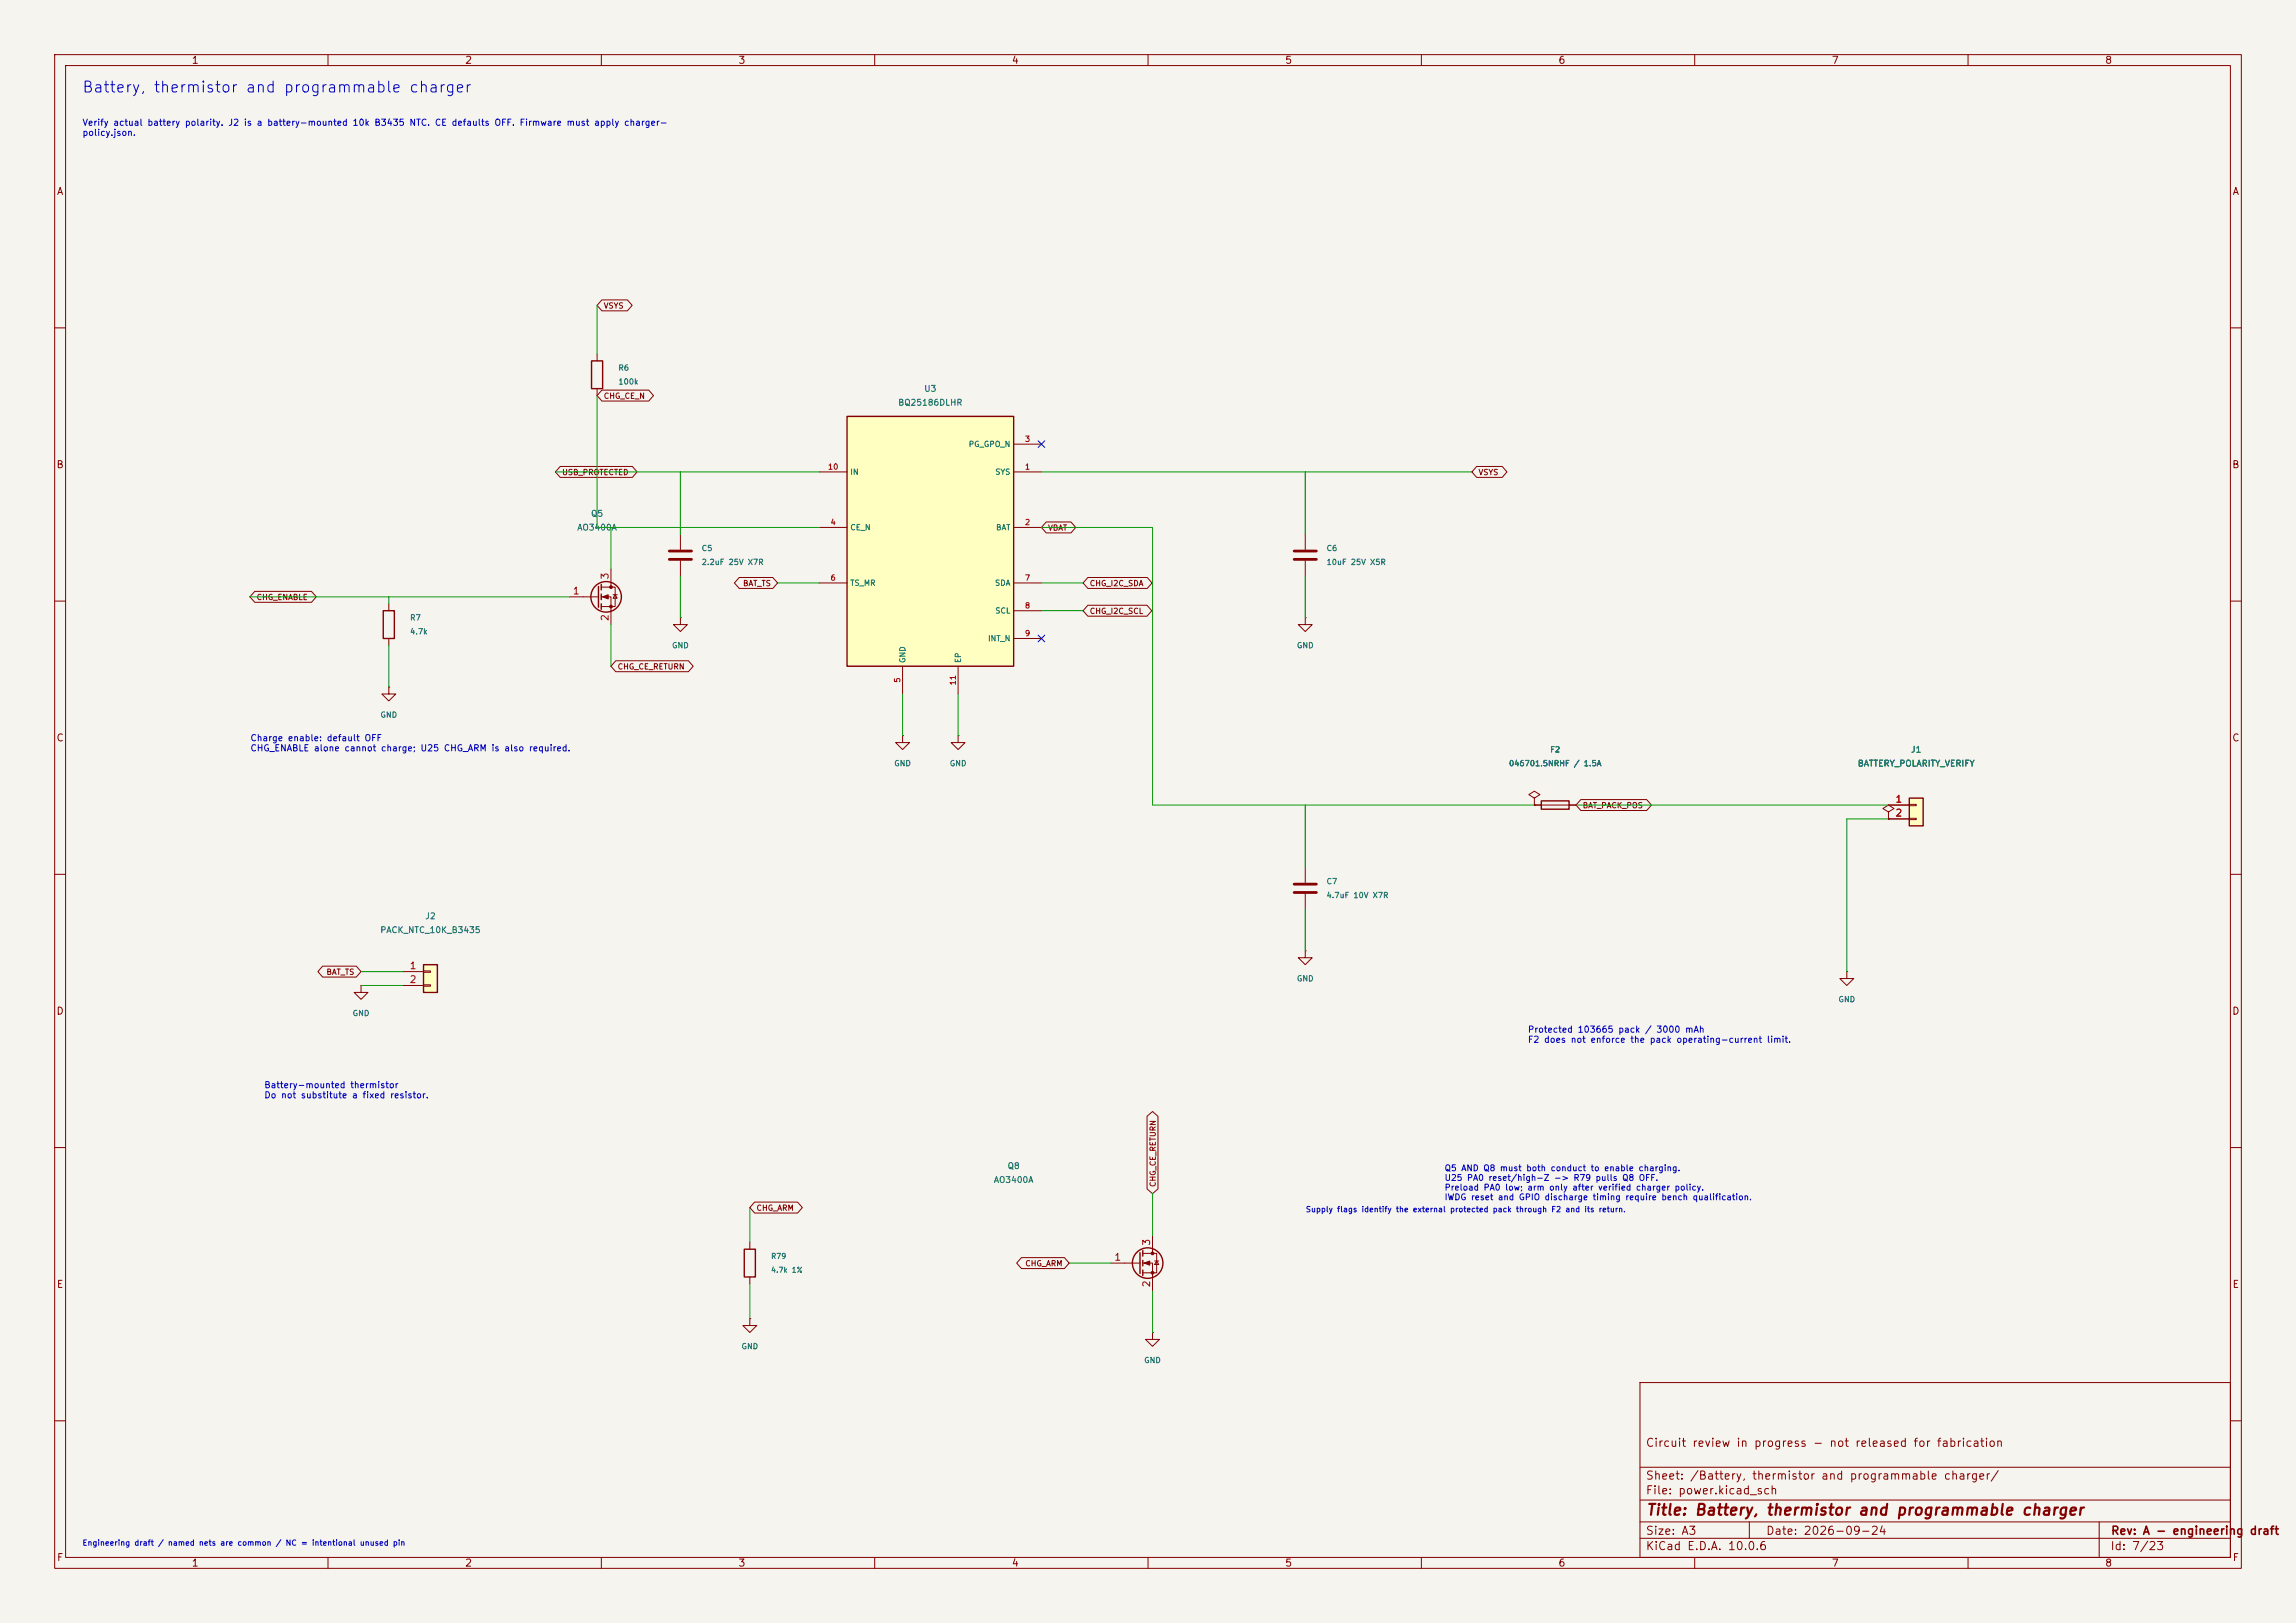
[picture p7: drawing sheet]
<svg xmlns="http://www.w3.org/2000/svg" width="420mm" height="297mm" viewBox="0 0 420 297" stroke-linecap="round" stroke-linejoin="round" font-family="sans-serif">
<defs><g id="words">
<text font-size="2" fill="#0000c2" x="14.9" y="17.4">Battery, thermistor and programmable charger</text>
<text font-size="2" fill="#840000" x="301" y="277.8">Title: Battery, thermistor and programmable charger</text>
<g font-size="1.5" fill="#840000">
<text x="300.9" y="265.1">Circuit review in progress - not released for fabrication</text>
<text x="300.9" y="273.8">File: power.kicad_sch</text>
<text x="300.9" y="271.1">Sheet: /Battery, thermistor and programmable charger/</text>
<text x="300.9" y="281.2">Size: A3</text>
<text x="322.9" y="281.2">Date: 2026-09-24</text>
<text x="386" y="281.2">Rev: A - engineering draft</text>
<text x="300.9" y="284">KiCad E.D.A. 10.0.6</text>
<text x="385.9" y="284">Id: 7/23</text>
</g>
<g font-size="1.3" fill="#840000">
<text x="35" y="12">1</text>
<text x="85" y="12">2</text>
<text x="135" y="12">3</text>
<text x="185" y="12">4</text>
<text x="235" y="12">5</text>
<text x="285" y="12">6</text>
<text x="335" y="12">7</text>
<text x="385" y="12">8</text>
<text x="10.3" y="36">A</text>
<text x="408.3" y="36">A</text>
<text x="10.2" y="86">B</text>
<text x="408.2" y="86">B</text>
<text x="10.2" y="136">C</text>
<text x="408.2" y="136">C</text>
<text x="10.2" y="186">D</text>
<text x="408.2" y="186">D</text>
<text x="10.3" y="236">E</text>
<text x="408.3" y="236">E</text>
<text x="10.3" y="286">F</text>
<text x="35" y="287">1</text>
<text x="85" y="287">2</text>
<text x="135" y="287">3</text>
<text x="185" y="287">4</text>
<text x="235" y="287">5</text>
<text x="285" y="287">6</text>
<text x="335" y="287">7</text>
<text x="385" y="287">8</text>
<text x="408.3" y="286">F</text>
</g>
<g font-size="1.3" fill="#a90000">
<text x="111.6" y="106.1" transform="rotate(-90 111.6 106.1)">3</text>
<text x="104.7" y="109.1">1</text>
<text x="111.6" y="113.8" transform="rotate(-90 111.6 113.8)">2</text>
<text x="346.6" y="147.2">1</text>
<text x="346.6" y="149.7">2</text>
<text x="74.8" y="177.7">1</text>
<text x="74.8" y="180.2">2</text>
<text x="203.7" y="231">1</text>
<text x="210.7" y="228.1" transform="rotate(-90 210.7 228.1)">3</text>
<text x="210.7" y="235.7" transform="rotate(-90 210.7 235.7)">2</text>
</g>
<g font-size="1.2" fill="#0000c2">
<text x="15" y="23.3">Verify actual battery polarity. J2 is a battery-mounted 10k B3435 NTC. CE defaults OFF. Firmware must apply charger-</text>
<text x="15" y="25.1">policy.json.</text>
<text x="45.7" y="135.9">Charge enable: default OFF</text>
<text x="45.7" y="137.8">CHG_ENABLE alone cannot charge; U25 CHG_ARM is also required.</text>
<text x="279.4" y="189.3">Protected 103665 pack / 3000 mAh</text>
<text x="279.4" y="191.1">F2 does not enforce the pack operating-current limit.</text>
<text x="48.2" y="199.4">Battery-mounted thermistor</text>
<text x="48.2" y="201.3">Do not substitute a fixed resistor.</text>
</g>
<g font-size="1.1" fill="#006464">
<text x="169" y="72">U3</text>
<text x="164.2" y="74.5">BQ25186DLHR</text>
<text x="108" y="94.8">Q5</text>
<text x="105.5" y="97.4">AO3400A</text>
<text x="349.5" y="138">J1</text>
<text x="339.7" y="140.5">BATTERY_POLARITY_VERIFY</text>
<text x="69.5" y="171">PACK_NTC_10K_B3435</text>
<text x="77.7" y="168.5">J2</text>
<text x="184.2" y="214.2">Q8</text>
<text x="181.7" y="216.7">AO3400A</text>
</g>
<g font-size="1.1" fill="#0000c2">
<text x="264.2" y="214.6">Q5 AND Q8 must both conduct to enable charging.</text>
<text x="264.2" y="216.4">U25 PA0 reset/high-Z -&gt; R79 pulls Q8 OFF.</text>
<text x="264.2" y="218.1">Preload PA0 low; arm only after verified charger policy.</text>
<text x="264.2" y="219.9">IWDG reset and GPIO discharge timing require bench qualification.</text>
</g>
<g font-size="1" fill="#840000">
<text x="110.3" y="56.7">VSYS</text>
<text x="110.3" y="73.2">CHG_CE_N</text>
<text x="102.7" y="87.2">USB_PROTECTED</text>
<text x="270.4" y="87.2">VSYS</text>
<text x="191.6" y="97.3">VBAT</text>
<text x="135.8" y="107.5">BAT_TS</text>
<text x="199.2" y="107.5">CHG_I2C_SDA</text>
<text x="46.8" y="110">CHG_ENABLE</text>
<text x="199.2" y="112.6">CHG_I2C_SCL</text>
<text x="112.9" y="122.7">CHG_CE_RETURN</text>
<text x="289.4" y="148.1">BAT_PACK_POS</text>
<text x="59.6" y="178.6">BAT_TS</text>
<text x="138.3" y="221.8">CHG_ARM</text>
<text x="211.6" y="217.3" transform="rotate(-90 211.6 217.3)">CHG_CE_RETURN</text>
<text x="187.4" y="232">CHG_ARM</text>
</g>
<g font-size="1" fill="#006464">
<text x="113" y="68.1">R6</text>
<text x="113" y="70.6">100k</text>
<text x="177.1" y="82">PG_GPO_N</text>
<text x="155.4" y="87.1">IN</text>
<text x="182" y="87.1">SYS</text>
<text x="128.3" y="101.1">C5</text>
<text x="155.4" y="97.3">CE_N</text>
<text x="182.1" y="97.3">BAT</text>
<text x="242.6" y="101.1">C6</text>
<text x="128.3" y="103.6">2.2uF 25V X7R</text>
<text x="155.4" y="107.4">TS_MR</text>
<text x="181.9" y="107.4">SDA</text>
<text x="242.6" y="103.6">10uF 25V X5R</text>
<text x="74.9" y="113.8">R7</text>
<text x="182" y="112.5">SCL</text>
<text x="74.9" y="116.3">4.7k</text>
<text x="122.8" y="118.9">GND</text>
<text x="180.6" y="117.6">INT_N</text>
<text x="237.1" y="118.9">GND</text>
<text x="165.9" y="121.4" transform="rotate(-90 165.9 121.4)">GND</text>
<text x="176" y="121.4" transform="rotate(-90 176 121.4)">EP</text>
<text x="69.5" y="131.6">GND</text>
<text x="283.5" y="137.9">F2</text>
<text x="163.5" y="140.5">GND</text>
<text x="173.6" y="140.5">GND</text>
<text x="275.9" y="140.5">046701.5NRHF / 1.5A</text>
<text x="242.6" y="162">C7</text>
<text x="242.6" y="164.6">4.7uF 10V X7R</text>
<text x="237.1" y="179.8">GND</text>
<text x="336.2" y="183.6">GND</text>
<text x="64.4" y="186.2">GND</text>
<text x="141" y="230.6">R79</text>
<text x="141" y="233.1">4.7k 1%</text>
<text x="135.5" y="247.1">GND</text>
<text x="209.2" y="249.7">GND</text>
</g>
<g font-size="1" fill="#a90000">
<text x="187.4" y="81.1">3</text>
<text x="151.3" y="86.2">10</text>
<text x="187.4" y="86.2">1</text>
<text x="151.8" y="96.3">4</text>
<text x="187.4" y="96.3">2</text>
<text x="151.8" y="106.5">6</text>
<text x="187.4" y="106.5">7</text>
<text x="187.4" y="111.6">8</text>
<text x="187.4" y="116.7">9</text>
<text x="164.9" y="125" transform="rotate(-90 164.9 125)">5</text>
<text x="175.1" y="125.5" transform="rotate(-90 175.1 125.5)">11</text>
</g>
<g font-size="1" fill="#0000c2">
<text x="238.8" y="222.1">Supply flags identify the external protected pack through F2 and its return.</text>
<text x="15" y="283.1">Engineering draft / named nets are common / NC = intentional unused pin</text>
</g>
</g></defs>
<path d="M0 0h420v297h-420z" fill="#f5f4ef" stroke="#f5f4ef" stroke-width=".18"/>
<g fill="none" stroke="#840000" stroke-width=".18">
<path d="M10 10h400v277h-400zM12 12h396v273h-396zM60 10v2M110 10v2M160 10v2M210 10v2M260 10v2M310 10v2M360 10v2M10 60h2M408 60h2M10 110h2"/>
<path d="M71.1 110.5v1.3M71.1 116.8v1.3M408 110h2M165.1 134.6v1.3h1.3l-1.3 1.3-1.3-1.3h1.3M165.1 134.6h.1M175.3 134.6v1.3h1.2l-1.2 1.3-1.3-1.3h1.3M175.3 134.6h.1M10 160h2M238.8 158.8v2.7M280.7 146.1l1-.7-1-.6-1 .6 1 .7v1.2M280.7 147.3h.1M280.7 147.3h7.6"/>
<path d="M408 160h2M238.8 174v1.3h1.2l-1.2 1.2-1.3-1.2h1.3M238.8 174h.1M238.8 163.6v2.8M66 180.3v1.3h1.3l-1.3 1.3-1.2-1.3h1.2M66 180.3h.1M10 210h2M408 210h2M210.8 243.8v1.3h1.3l-1.3 1.3-1.3-1.3h1.3M210.8 243.8h.1M300 253h108v32h-108zM10 260h2"/>
<path d="M300 278.5h108M300 274.5h108M300 268.5h108M320 278.5v3M384 278.5v6.5M408 260h2M60 285v2M110 285v2M160 285v2M210 285v2M260 285v2M300 281.5h108"/>
<path d="M310 285v2M360 285v2"/>
</g>
<path d="M70.1 111.8h2v5h-2zM281.9 146.6h5.1v1.5h-5.1z" fill="none" stroke="#840000" stroke-width=".25"/>
<path d="M236.7 161.8h4.1M236.7 163.3h4.1" fill="none" stroke="#840000" stroke-width=".51"/>
<path d="M154.9 76.2h30.5v45.7h-30.5z" fill="#ffffc2"/>
<g fill="none" stroke="#840000" stroke-width=".25">
<path d="M154.9 76.2h30.5v45.7h-30.5zM109.5 107.3v3.8M110 106.9v1.1M110 108.7v1M110 110.5v1M208.5 229.2v3.8M209 228.9v1M209 230.6v1M209 232.4v1"/>
<circle cx="110.9" cy="109.2" r="2.79"/>
<circle cx="209.9" cy="231.1" r="2.79"/>
</g>
<g fill="none" stroke="#840000" stroke-width=".18">
<path d="M124.5 97.8v2.8M149.9 86.4h5M149.9 96.5h5M185.4 86.4h5.1M185.4 96.5h5.1M185.4 81.3h5.1M104.1 109.2h5.4M110 107.4h2.5v3.6h-2.5M110 109.2h1.8v5.1M111.8 104.1v3.3M112.1 108.8h.8M112.5 108.8l.4 .7h-.8z"/>
<path d="M124.5 113v1.3h1.2l-1.2 1.3-1.3-1.3h1.3M124.5 113h.1M124.5 102.6v2.8M149.9 106.7h5M185.4 106.7h5.1M185.4 111.8h5.1M185.4 116.8h5.1M238.8 113v1.3h1.2l-1.2 1.3-1.3-1.3h1.3M238.8 113h.1M71.1 125.7v1.3h1.3l-1.3 1.3-1.3-1.3h1.3M71.1 125.7h.1M165.1 121.9v5.1"/>
<path d="M175.3 121.9v5.1M345.4 148.6l1.1-.6-1.1-.7-1 .7 1 .6v1.3M345.4 149.9h.1M203.2 231.1h5.3M209 229.4h2.6v3.5h-2.6M209 231.1h1.8v5.1M210.8 226.1v3.3M211.2 230.8h.8M211.6 230.8l.4 .6h-.8z"/>
</g>
<g fill="#840000" stroke="#840000" stroke-width=".18">
<path d="M110.2 109.2l1.1-.4v.8z"/>
<path d="M209.3 231.1l1-.3v.7z"/>
<circle cx="111.8" cy="107.4" r=".25"/>
<circle cx="111.8" cy="111" r=".25"/>
<circle cx="210.8" cy="229.4" r=".25"/>
<circle cx="210.8" cy="232.9" r=".25"/>
</g>
<path d="M122.4 100.8h4.1M122.4 102.4h4.1" fill="none" stroke="#840000" stroke-width=".51"/>
<path d="M349.2 146.1h2.6v5h-2.6z" fill="#ffffc2"/>
<path d="M349.2 146.1h2.6v5h-2.6z" fill="none" stroke="#840000" stroke-width=".25"/>
<path d="M345.4 147.3h3.8M345.4 149.9h3.8M349.2 147.2h1.3v.2h-1.3zM349.2 149.7h1.3v.3h-1.3zM337.8 177.8v1.3h1.3l-1.3 1.2-1.3-1.2h1.3M337.8 177.8h.1" fill="none" stroke="#840000" stroke-width=".18"/>
<path d="M77.5 176.5h2.5v5.1h-2.5z" fill="#ffffc2"/>
<path d="M108.2 66h2v5.1h-2zM77.5 176.5h2.5v5.1h-2.5zM136.1 228.6h2.1v5.1h-2.1z" fill="none" stroke="#840000" stroke-width=".25"/>
<g fill="none" stroke="#840000" stroke-width=".18">
<path d="M110.1 54.9h4.7l.8 1-.8 1h-4.7l-.9-1zM109.2 64.8v1.2M109.2 71.1v1.3M110.1 71.4h8.6l.8 1-.8 1h-8.6l-.9-1zM102.5 85.4h13.2l.8 1-.8 1h-13.2l-.9-1zM191.4 95.5h4.5l.9 1-.9 1h-4.5l-.9-1zM238.8 97.8v2.8M270.1 85.4h4.7l.9 1-.9 1h-4.7l-.9-1zM46.6 108.2h10.4l.9 1-.9 1h-10.4l-.9-1zM135.2 105.7h6.2l.8 1-.8 1h-6.2l-.9-1zM199 110.8h10.8l.9 1-.9 1h-10.8l-.9-1zM199 105.7h10.9l.8 1-.8 1h-10.9l-.9-1z"/>
<path d="M238.8 102.6v2.8M112.6 120.9h13.3l.9 1-.9 1h-13.3l-.8-1zM280.7 147.3h.1M280.7 147.3h1.2M287 147.3h1.3M289.2 146.3h12l.9 1-.9 1h-12l-.9-1zM345.4 149.9h.1M345.4 147.3h3.8M345.4 149.9h3.8M59 176.8h6.2l.8 1-.8 1h-6.2l-.9-1zM73.7 177.8h3.8M77.5 177.7h1.2v.2h-1.2z"/>
<path d="M73.7 180.3h3.8M77.5 180.2h1.2v.3h-1.2zM138 220h7.9l.9 1-.9 1h-7.9l-.8-1zM209.8 204.3l1-.9 1 .9v13.3l-1 .8-1-.8zM137.2 227.3v1.3M137.2 233.7v1.2M186.8 230.1h7.9l.9 1-.9 1h-7.9l-.8-1zM137.2 241.3v1.3h1.2l-1.2 1.2-1.3-1.2h1.3M137.2 241.3h.1"/>
</g>
<path d="M236.7 100.8h4.1M236.7 102.4h4.1" fill="none" stroke="#840000" stroke-width=".51"/>
<g fill="none" stroke="#009600" stroke-width=".18">
<path d="M109.2 55.9v8.9M109.2 72.4v24.1h40.7M101.6 86.4h48.3M111.8 96.5v7.6M124.5 86.4v11.4M190.5 96.5h20.3v50.8h69.9M190.5 86.4h78.7M238.8 86.4v11.4M45.7 109.2h58.4M71.1 109.2v1.3M71.1 118.1v7.6M111.8 114.3v7.6"/>
<path d="M124.5 105.4v7.6M142.2 106.7h7.7M190.5 111.8h7.6M190.5 106.7h7.6M238.8 105.4v7.6M165.1 127v7.6M175.3 127v7.6M238.8 147.3v11.5M288.3 147.3h57.1M345.4 149.9h-7.6v27.9M66 177.8h7.7M238.8 166.4v7.6"/>
<path d="M66 180.3h7.7M210.8 218.4v7.7M137.2 221v6.3M137.2 234.9v6.4M195.6 231.1h7.6M210.8 236.2v7.6"/>
</g>
<path d="M189.9 80.7l1.2 1.2M191.1 80.7l-1.2 1.2M189.9 116.2l1.2 1.2M191.1 116.2l-1.2 1.2" fill="none" stroke="#000084" stroke-width=".18"/>
<use href="#words"/>
</svg>
